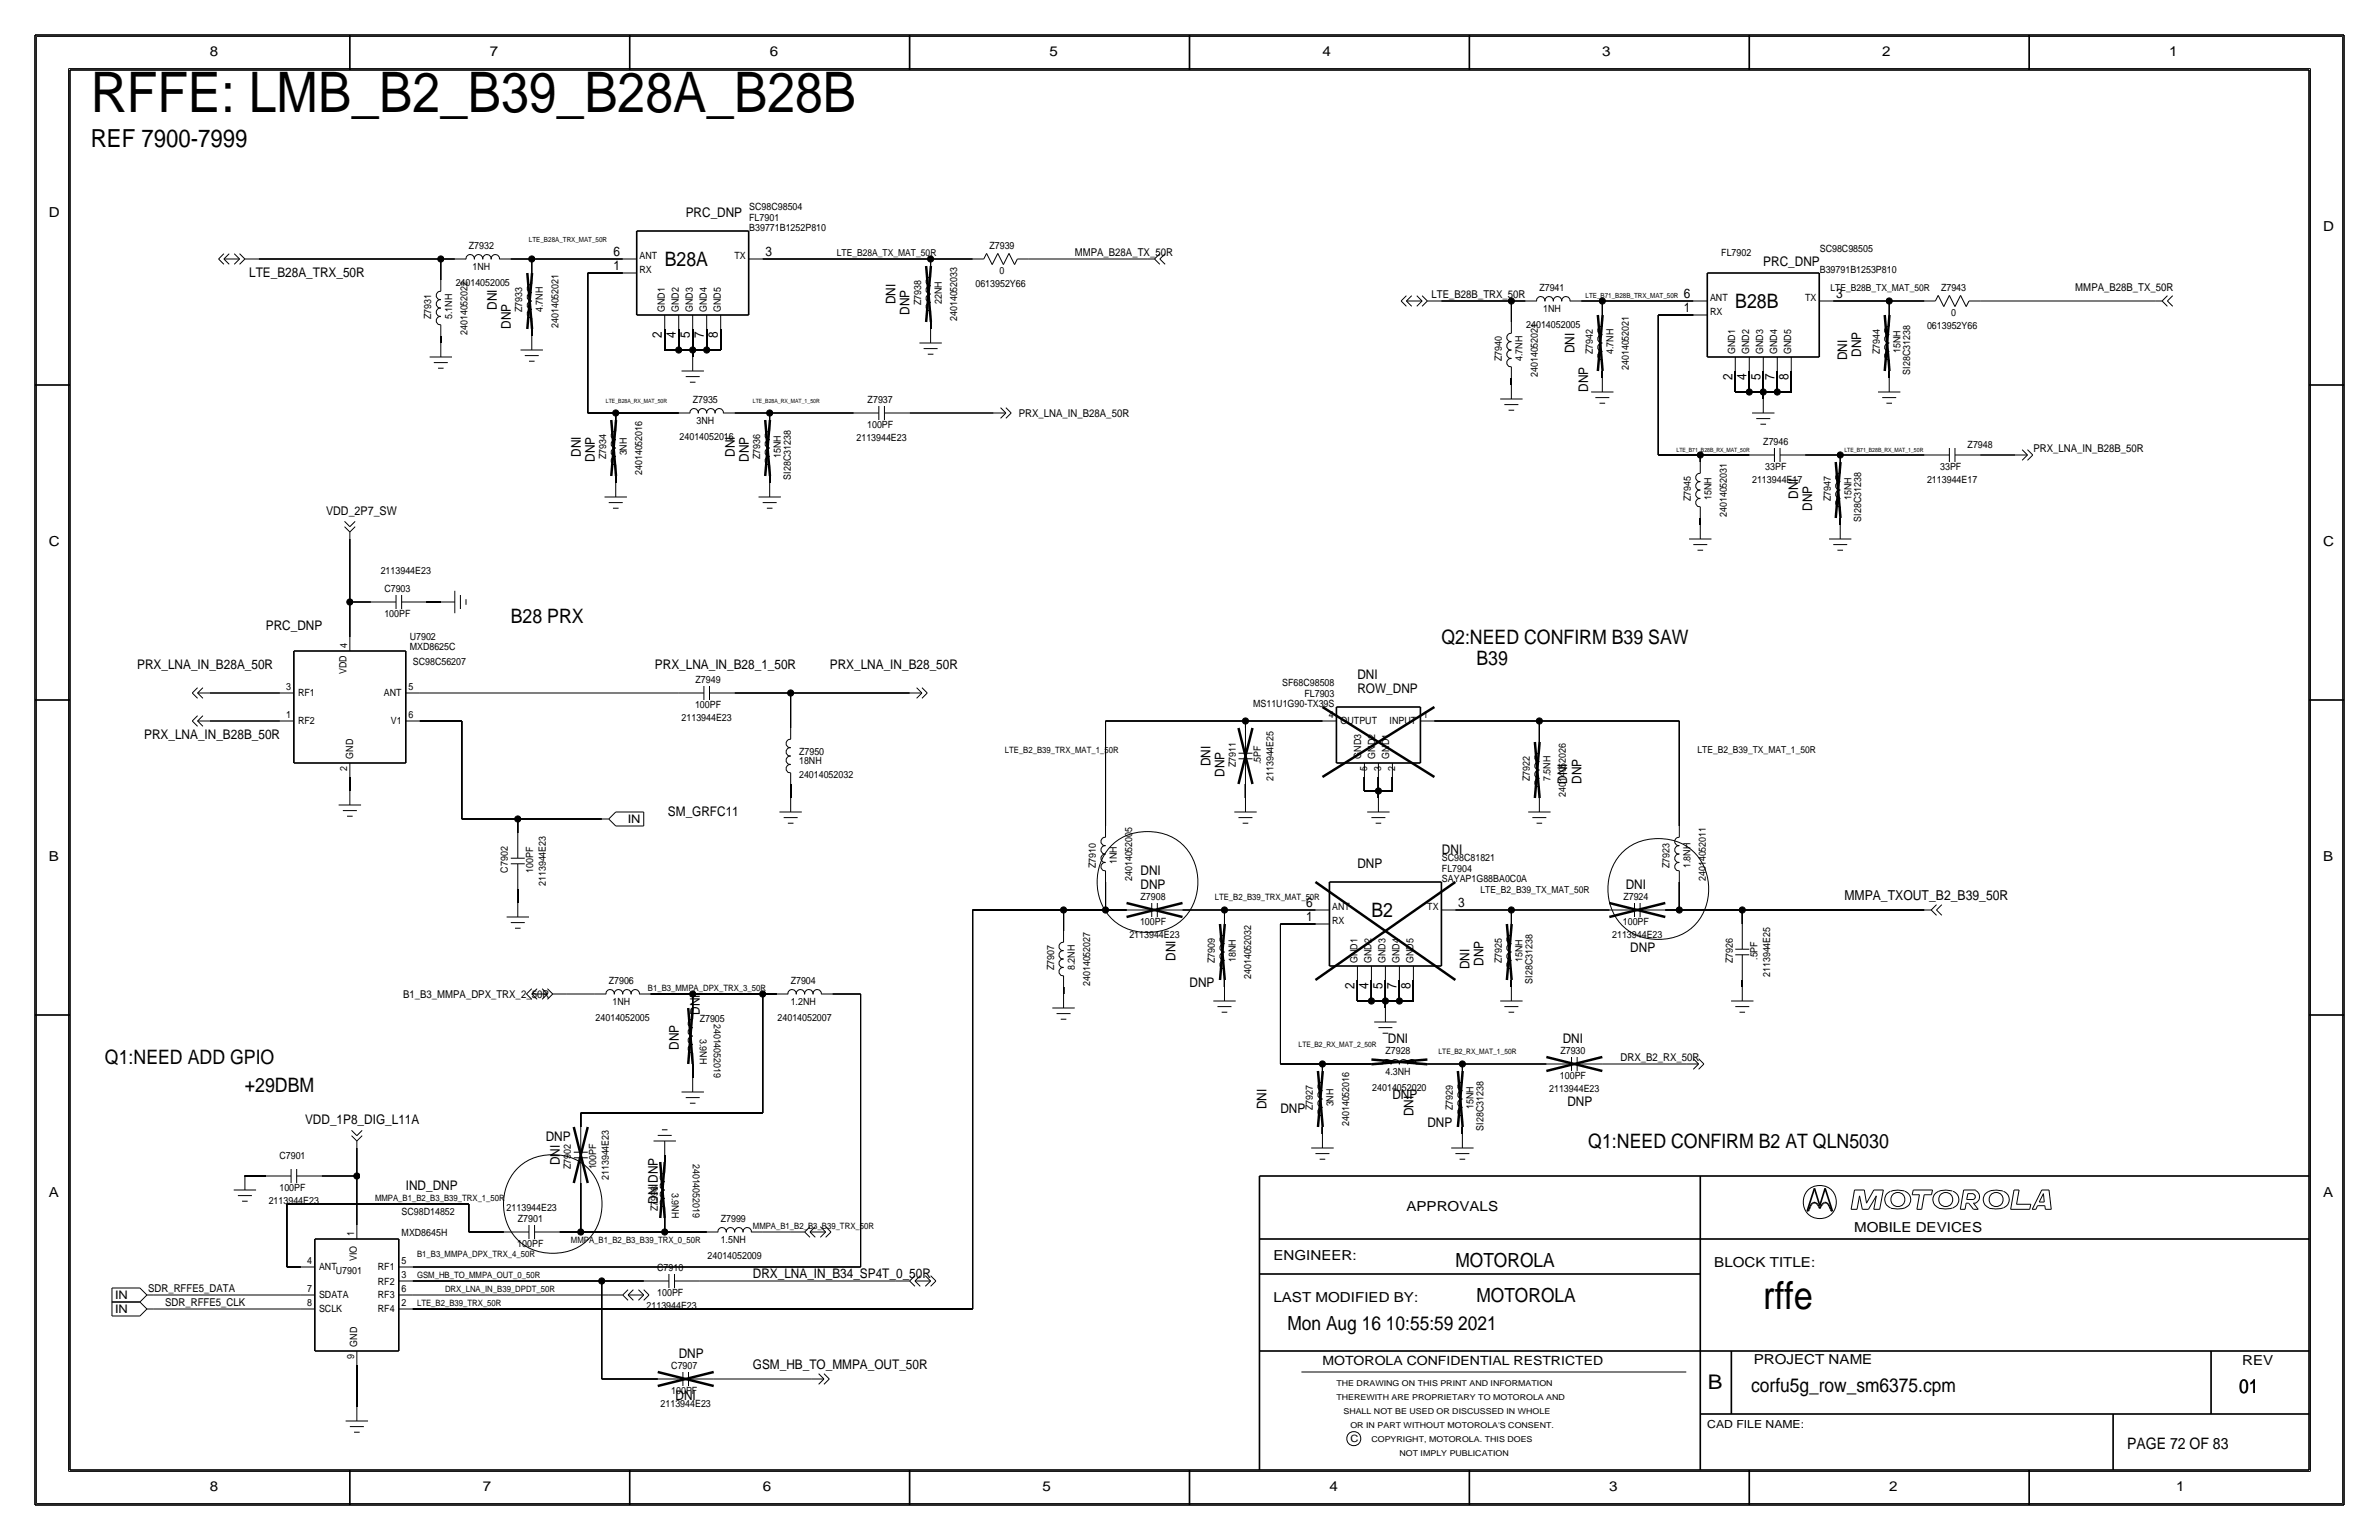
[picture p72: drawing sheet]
<svg xmlns="http://www.w3.org/2000/svg" width="432mm" height="279mm" viewBox="0 0 432 279" stroke-linecap="round" stroke-linejoin="round" font-family="sans-serif">
<defs><g id="words">
<text font-size="10.1" x="16.5" y="20.3">RFFE: LMB_B2_B39_B28A_B28B</text>
<text font-size="7" x="320" y="237.5">rffe</text>
<text font-size="4.5" x="16.5" y="26.7">REF 7900-7999</text>
<text font-size="3.7" x="310" y="252.1">B</text>
<g font-size="3.6">
<text x="120.6" y="48.3">B28A</text>
<text x="315" y="55.9">B28B</text>
<text x="92.7" y="113">B28 PRX</text>
<text x="261.6" y="116.8">Q2:NEED CONFIRM B39 SAW</text>
<text x="268" y="120.6">B39</text>
<text x="248.9" y="166.4">B2</text>
<text x="19" y="193">Q1:NEED ADD GPIO</text>
<text x="44.4" y="198.1">+29DBM</text>
<text x="288.3" y="208.3">Q1:NEED CONFIRM B2 AT QLN5030</text>
</g>
<g font-size="3.5">
<text x="264.2" y="229.9">MOTOROLA</text>
<text x="268" y="236.2">MOTOROLA</text>
<text x="233.7" y="241.3">Mon Aug 16 10:55:59 2021</text>
<text x="317.9" y="252.6">corfu5g_row_sm6375.cpm</text>
<text x="406.4" y="252.7">01</text>
</g>
<text font-size="2.9" x="386.1" y="262.9">PAGE 72 OF 83</text>
<g font-size="2.5">
<text x="38.1" y="10.2">8</text>
<text x="88.9" y="10.2">7</text>
<text x="139.7" y="10.2">6</text>
<text x="190.5" y="10.2">5</text>
<text x="240" y="10.2">4</text>
<text x="290.8" y="10.2">3</text>
<text x="341.6" y="10.2">2</text>
<text x="393.7" y="10.2">1</text>
<text x="8.9" y="39.4">D</text>
<text x="421.6" y="41.9">D</text>
<text x="8.9" y="99.1">C</text>
<text x="421.6" y="99.1">C</text>
<text x="8.9" y="156.2">B</text>
<text x="421.6" y="156.2">B</text>
<text x="334.8" y="163.3">MMPA_TXOUT_B2_B39_50R</text>
<text x="8.9" y="217.2">A</text>
<text x="255.3" y="219.7">APPROVALS</text>
<text x="421.6" y="217.2">A</text>
<text x="336.5" y="223.5">MOBILE DEVICES</text>
<text x="231.1" y="228.6">ENGINEER:</text>
<text x="311.1" y="229.9">BLOCK TITLE:</text>
<text x="231.1" y="236.2">LAST MODIFIED BY:</text>
<text x="318.3" y="247.5">PROJECT NAME</text>
<text x="407" y="247.6">REV</text>
<text x="38.1" y="270.5">8</text>
<text x="87.6" y="270.5">7</text>
<text x="138.4" y="270.5">6</text>
<text x="189.2" y="270.5">5</text>
<text x="241.3" y="270.5">4</text>
<text x="292.1" y="270.5">3</text>
<text x="342.9" y="270.5">2</text>
<text x="395" y="270.5">1</text>
</g>
<g font-size="2.4">
<text x="124.5" y="39.4">PRC_DNP</text>
<text x="111.3" y="46.5">6</text>
<text x="138.9" y="46.5">3</text>
<text x="45.2" y="50.3">LTE_B28A_TRX_50R</text>
<text x="111.3" y="49">1</text>
<text x="320" y="48.3">PRC_DNP</text>
<text x="90.2" y="56.2" transform="rotate(-90 90.2 56.2)">DNI</text>
<text x="92.7" y="59.7" transform="rotate(-90 92.7 59.7)">DNP</text>
<text x="162.6" y="55.2" transform="rotate(-90 162.6 55.2)">DNI</text>
<text x="165.1" y="57.2" transform="rotate(-90 165.1 57.2)">DNP</text>
<text x="305.6" y="54.1">6</text>
<text x="305.6" y="56.6">1</text>
<text x="333.2" y="54.1">3</text>
<text x="120.1" y="61.4" transform="rotate(-90 120.1 61.4)">2</text>
<text x="122.7" y="61.4" transform="rotate(-90 122.7 61.4)">4</text>
<text x="125.2" y="61.4" transform="rotate(-90 125.2 61.4)">5</text>
<text x="127.8" y="61.4" transform="rotate(-90 127.8 61.4)">7</text>
<text x="130.3" y="61.4" transform="rotate(-90 130.3 61.4)">8</text>
<text x="285.8" y="64.1" transform="rotate(-90 285.8 64.1)">DNI</text>
<text x="335.3" y="65.3" transform="rotate(-90 335.3 65.3)">DNI</text>
<text x="337.8" y="64.8" transform="rotate(-90 337.8 64.8)">DNP</text>
<text x="288.3" y="71.1" transform="rotate(-90 288.3 71.1)">DNP</text>
<text x="314.5" y="69" transform="rotate(-90 314.5 69)">2</text>
<text x="317" y="69" transform="rotate(-90 317 69)">4</text>
<text x="319.5" y="69" transform="rotate(-90 319.5 69)">5</text>
<text x="322.1" y="69" transform="rotate(-90 322.1 69)">7</text>
<text x="324.6" y="69" transform="rotate(-90 324.6 69)">8</text>
<text x="105.4" y="82.9" transform="rotate(-90 105.4 82.9)">DNI</text>
<text x="108" y="83.8" transform="rotate(-90 108 83.8)">DNP</text>
<text x="133.4" y="82.9" transform="rotate(-90 133.4 82.9)">DNI</text>
<text x="135.9" y="83.8" transform="rotate(-90 135.9 83.8)">DNP</text>
<text x="326.4" y="90.5" transform="rotate(-90 326.4 90.5)">DNI</text>
<text x="328.9" y="92.7" transform="rotate(-90 328.9 92.7)">DNP</text>
<text x="48.3" y="114.3">PRC_DNP</text>
<text x="24.9" y="121.4">PRX_LNA_IN_B28A_50R</text>
<text x="118.9" y="121.4">PRX_LNA_IN_B28_1_50R</text>
<text x="150.6" y="121.4">PRX_LNA_IN_B28_50R</text>
<text x="246.4" y="123.2">DNI</text>
<text x="246.4" y="125.7">ROW_DNP</text>
<text x="26.2" y="134.1">PRX_LNA_IN_B28B_50R</text>
<text x="219.7" y="139" transform="rotate(-90 219.7 139)">DNI</text>
<text x="222.2" y="141" transform="rotate(-90 222.2 141)">DNP</text>
<text x="284.5" y="142.2" transform="rotate(-90 284.5 142.2)">DNI</text>
<text x="287" y="142.2" transform="rotate(-90 287 142.2)">DNP</text>
<text x="121.2" y="148.1">SM_GRFC11</text>
<text x="261.7" y="154.9">DNI</text>
<text x="207" y="161.3">DNP</text>
<text x="207" y="158.8">DNI</text>
<text x="246.4" y="157.5">DNP</text>
<text x="295.1" y="161.3">DNI</text>
<text x="237.1" y="167.1">1</text>
<text x="237.1" y="164.6">6</text>
<text x="264.7" y="164.6">3</text>
<text x="295.9" y="172.7">DNP</text>
<text x="213.4" y="174.3" transform="rotate(-90 213.4 174.3)">DNI</text>
<text x="215.9" y="179.1">DNP</text>
<text x="245.9" y="179.5" transform="rotate(-90 245.9 179.5)">2</text>
<text x="248.4" y="179.5" transform="rotate(-90 248.4 179.5)">4</text>
<text x="251" y="179.5" transform="rotate(-90 251 179.5)">5</text>
<text x="253.5" y="179.5" transform="rotate(-90 253.5 179.5)">7</text>
<text x="256" y="179.5" transform="rotate(-90 256 179.5)">8</text>
<text x="266.7" y="175.8" transform="rotate(-90 266.7 175.8)">DNI</text>
<text x="269.2" y="175.3" transform="rotate(-90 269.2 175.3)">DNP</text>
<text x="127" y="184.1" transform="rotate(-90 127 184.1)">DNI</text>
<text x="123.2" y="190.5" transform="rotate(-90 123.2 190.5)">DNP</text>
<text x="251.9" y="189.2">DNI</text>
<text x="283.6" y="189.2">DNI</text>
<text x="55.4" y="204">VDD_1P8_DIG_L11A</text>
<text x="229.9" y="201.2" transform="rotate(-90 229.9 201.2)">DNI</text>
<text x="232.4" y="201.9">DNP</text>
<text x="252.7" y="199.4">DNP</text>
<text x="256.5" y="202.5" transform="rotate(-90 256.5 202.5)">DNI</text>
<text x="284.5" y="200.7">DNP</text>
<text x="99.1" y="207">DNP</text>
<text x="259.1" y="204.5">DNP</text>
<text x="73.7" y="215.9">IND_DNP</text>
<text x="101.6" y="211.4" transform="rotate(-90 101.6 211.4)">DNI</text>
<text x="119.4" y="218.4" transform="rotate(-90 119.4 218.4)">DNIDNP</text>
<text x="136.7" y="231.9">DRX_LNA_IN_B34_SP4T_0_50R</text>
<text x="123.2" y="246.4">DNP</text>
<text x="136.7" y="248.4">GSM_HB_TO_MMPA_OUT_50R</text>
<text x="122.6" y="254">DNI</text>
</g>
<text font-size="2.3" x="240" y="247.6">MOTOROLA CONFIDENTIAL RESTRICTED</text>
<text font-size="2.2" x="59.2" y="93.5">VDD_2P7_SW</text>
<g font-size="2.1">
<text x="113.9" y="149.3">IN</text>
<text x="20.9" y="238.2">IN</text>
<text x="20.9" y="235.7">IN</text>
</g>
<g font-size="2">
<text x="195.1" y="46.5">MMPA_B28A_TX_50R</text>
<text x="376.7" y="52.8">MMPA_B28B_TX_50R</text>
<text x="259.8" y="54.1">LTE_B28B_TRX_50R</text>
<text x="184.9" y="75.7">PRX_LNA_IN_B28A_50R</text>
<text x="369.1" y="82">PRX_LNA_IN_B28B_50R</text>
<text x="73.2" y="181.1">B1_B3_MMPA_DPX_TRX_2_50R</text>
<text x="294.1" y="192.5">DRX_B2_RX_50R</text>
<text x="26.9" y="234.4">SDR_RFFE5_DATA</text>
<text x="30" y="237">SDR_RFFE5_CLK</text>
<text x="309.9" y="259.1">CAD FILE NAME:</text>
</g>
<g font-size="1.8">
<text x="136" y="38.1">SC98C98504</text>
<text x="136" y="41.9">B39771B1252P810</text>
<text x="136" y="40">FL7901</text>
<text x="85.1" y="45.2">Z7932</text>
<text x="116.1" y="47">ANT</text>
<text x="133.3" y="47">TX</text>
<text x="179.6" y="45.3">Z7939</text>
<text x="312.4" y="46.4">FL7902</text>
<text x="330.3" y="45.7">SC98C98505</text>
<text x="82.7" y="51.8">24014052005</text>
<text x="85.8" y="49">1NH</text>
<text x="116.1" y="49.5">RX</text>
<text x="177" y="52.1">0613952Y66</text>
<text x="181.4" y="49.6">0</text>
<text x="279.4" y="52.8">Z7941</text>
<text x="330.3" y="49.5">B39791B1253P810</text>
<text x="352.3" y="52.8">Z7943</text>
<text x="78.3" y="57.9" transform="rotate(-90 78.3 57.9)">Z7931</text>
<text x="82" y="57.9" transform="rotate(-90 82 57.9)">5.1NH</text>
<text x="94.8" y="56.6" transform="rotate(-90 94.8 56.6)">Z7933</text>
<text x="98.6" y="56.6" transform="rotate(-90 98.6 56.6)">4.7NH</text>
<text x="101.3" y="59.5" transform="rotate(-90 101.3 59.5)">24014052021</text>
<text x="120.6" y="56.6" transform="rotate(-90 120.6 56.6)">GND1</text>
<text x="123.2" y="56.6" transform="rotate(-90 123.2 56.6)">GND2</text>
<text x="125.7" y="56.6" transform="rotate(-90 125.7 56.6)">GND3</text>
<text x="128.3" y="56.6" transform="rotate(-90 128.3 56.6)">GND4</text>
<text x="130.8" y="56.6" transform="rotate(-90 130.8 56.6)">GND5</text>
<text x="167.2" y="55.4" transform="rotate(-90 167.2 55.4)">Z7938</text>
<text x="170.9" y="55.1" transform="rotate(-90 170.9 55.1)">22NH</text>
<text x="173.7" y="58.3" transform="rotate(-90 173.7 58.3)">24014052033</text>
<text x="277" y="59.4">24014052005</text>
<text x="280.1" y="56.6">1NH</text>
<text x="310.4" y="57.2">RX</text>
<text x="310.4" y="54.6">ANT</text>
<text x="327.6" y="54.6">TX</text>
<text x="349.8" y="59.7">0613952Y66</text>
<text x="354.1" y="57.3">0</text>
<text x="84.8" y="60.8" transform="rotate(-90 84.8 60.8)">24014052022</text>
<text x="272.6" y="65.5" transform="rotate(-90 272.6 65.5)">Z7940</text>
<text x="276.4" y="65.5" transform="rotate(-90 276.4 65.5)">4.7NH</text>
<text x="289.1" y="64.3" transform="rotate(-90 289.1 64.3)">Z7942</text>
<text x="292.9" y="64.3" transform="rotate(-90 292.9 64.3)">4.7NH</text>
<text x="315" y="64.3" transform="rotate(-90 315 64.3)">GND1</text>
<text x="317.5" y="64.3" transform="rotate(-90 317.5 64.3)">GND2</text>
<text x="320" y="64.3" transform="rotate(-90 320 64.3)">GND3</text>
<text x="322.6" y="64.3" transform="rotate(-90 322.6 64.3)">GND4</text>
<text x="325.1" y="64.3" transform="rotate(-90 325.1 64.3)">GND5</text>
<text x="341.2" y="64.3" transform="rotate(-90 341.2 64.3)">Z7944</text>
<text x="344.9" y="64" transform="rotate(-90 344.9 64)">15NH</text>
<text x="279.1" y="68.4" transform="rotate(-90 279.1 68.4)">24014052021</text>
<text x="295.7" y="67.2" transform="rotate(-90 295.7 67.2)">24014052021</text>
<text x="346.7" y="68" transform="rotate(-90 346.7 68)">SI28C31238</text>
<text x="125.7" y="73.2">Z7935</text>
<text x="126.4" y="77">3NH</text>
<text x="157.4" y="77.7">100PF</text>
<text x="157.5" y="73.2">Z7937</text>
<text x="110" y="83.3" transform="rotate(-90 110 83.3)">Z7934</text>
<text x="113.8" y="82.6" transform="rotate(-90 113.8 82.6)">3NH</text>
<text x="123.3" y="79.8">24014052016</text>
<text x="138" y="83.3" transform="rotate(-90 138 83.3)">Z7936</text>
<text x="141.7" y="83.1" transform="rotate(-90 141.7 83.1)">15NH</text>
<text x="155.5" y="80">2113944E23</text>
<text x="320" y="80.8">Z7946</text>
<text x="357.1" y="81.3">Z7948</text>
<text x="116.6" y="86.2" transform="rotate(-90 116.6 86.2)">24014052016</text>
<text x="143.5" y="87" transform="rotate(-90 143.5 87)">SI28C31238</text>
<text x="318" y="87.6">2113944E17</text>
<text x="320.4" y="85.3">33PF</text>
<text x="349.8" y="87.6">2113944E17</text>
<text x="352.2" y="85.3">33PF</text>
<text x="306.9" y="90.9" transform="rotate(-90 306.9 90.9)">Z7945</text>
<text x="310.6" y="90.7" transform="rotate(-90 310.6 90.7)">15NH</text>
<text x="313.4" y="93.8" transform="rotate(-90 313.4 93.8)">24014052031</text>
<text x="332.3" y="90.9" transform="rotate(-90 332.3 90.9)">Z7947</text>
<text x="336" y="90.7" transform="rotate(-90 336 90.7)">15NH</text>
<text x="337.8" y="94.6" transform="rotate(-90 337.8 94.6)">SI28C31238</text>
<text x="69.1" y="104.1">2113944E23</text>
<text x="69.8" y="107.4">C7903</text>
<text x="69.8" y="112">100PF</text>
<text x="63" y="117.6" transform="rotate(-90 63 117.6)">4</text>
<text x="74.4" y="116.1">U7902</text>
<text x="74.4" y="118">MXD8625C</text>
<text x="51.9" y="125.2">3</text>
<text x="62.9" y="122.3" transform="rotate(-90 62.9 122.3)">VDD</text>
<text x="74.2" y="125.2">5</text>
<text x="74.9" y="120.7">SC98C56207</text>
<text x="126.2" y="124">Z7949</text>
<text x="232.7" y="124.5">SF68C98508</text>
<text x="51.9" y="130.3">1</text>
<text x="54.1" y="131.4">RF2</text>
<text x="54.1" y="126.3">RF1</text>
<text x="69.7" y="126.3">ANT</text>
<text x="70.9" y="131.4">V1</text>
<text x="74.2" y="130.3">6</text>
<text x="123.7" y="130.8">2113944E23</text>
<text x="126.2" y="128.5">100PF</text>
<text x="227.5" y="128.3">MS11U1G90-TX39S</text>
<text x="236.8" y="126.4">FL7903</text>
<text x="241.2" y="130.3">4</text>
<text x="243.3" y="131.4">OUTPUT</text>
<text x="252.2" y="131.4">INPUT</text>
<text x="258.3" y="130.3">1</text>
<text x="64.1" y="137.7" transform="rotate(-90 64.1 137.7)">GND</text>
<text x="145" y="137">Z7950</text>
<text x="247" y="137.7" transform="rotate(-90 247 137.7)">GND3</text>
<text x="249.6" y="137.7" transform="rotate(-90 249.6 137.7)">GND2</text>
<text x="252.1" y="137.7" transform="rotate(-90 252.1 137.7)">GND1</text>
<text x="63" y="139.8" transform="rotate(-90 63 139.8)">2</text>
<text x="145" y="138.7">18NH</text>
<text x="145" y="141.2">24014052032</text>
<text x="224.3" y="139.2" transform="rotate(-90 224.3 139.2)">Z7911</text>
<text x="228.9" y="138.6" transform="rotate(-90 228.9 138.6)">.5PF</text>
<text x="231.1" y="141.7" transform="rotate(-90 231.1 141.7)">2113944E25</text>
<text x="248.2" y="139.8" transform="rotate(-90 248.2 139.8)">5</text>
<text x="250.7" y="139.8" transform="rotate(-90 250.7 139.8)">3</text>
<text x="253.2" y="139.8" transform="rotate(-90 253.2 139.8)">2</text>
<text x="277.7" y="141.7" transform="rotate(-90 277.7 141.7)">Z7922</text>
<text x="281.4" y="141.7" transform="rotate(-90 281.4 141.7)">7.5NH</text>
<text x="284.2" y="144.6" transform="rotate(-90 284.2 144.6)">24014052026</text>
<text x="92.2" y="158.3" transform="rotate(-90 92.2 158.3)">C7902</text>
<text x="96.8" y="158.3" transform="rotate(-90 96.8 158.3)">100PF</text>
<text x="99.1" y="160.8" transform="rotate(-90 99.1 160.8)">2113944E23</text>
<text x="198.9" y="157.5" transform="rotate(-90 198.9 157.5)">Z7910</text>
<text x="202.7" y="156.8" transform="rotate(-90 202.7 156.8)">1NH</text>
<text x="205.5" y="159.9" transform="rotate(-90 205.5 159.9)">24014052005</text>
<text x="261.7" y="156.2">SC98C81821</text>
<text x="261.7" y="160">SAYAP1G88BA0C0A</text>
<text x="261.7" y="158.1">FL7904</text>
<text x="303" y="157.5" transform="rotate(-90 303 157.5)">Z7923</text>
<text x="306.8" y="157.5" transform="rotate(-90 306.8 157.5)">1.8NH</text>
<text x="309.6" y="159.9" transform="rotate(-90 309.6 159.9)">24014052011</text>
<text x="206.9" y="167.9">100PF</text>
<text x="207" y="163.3">Z7908</text>
<text x="241.8" y="167.6">RX</text>
<text x="241.8" y="165.1">ANT</text>
<text x="259.1" y="165.1">TX</text>
<text x="294.6" y="167.9">100PF</text>
<text x="294.6" y="163.3">Z7924</text>
<text x="205" y="170.2">2113944E23</text>
<text x="292.6" y="170.2">2113944E23</text>
<text x="110.5" y="178.6">Z7906</text>
<text x="143.5" y="178.6">Z7904</text>
<text x="191.3" y="176" transform="rotate(-90 191.3 176)">Z7907</text>
<text x="195.1" y="176" transform="rotate(-90 195.1 176)">8.2NH</text>
<text x="197.9" y="178.9" transform="rotate(-90 197.9 178.9)">24014052027</text>
<text x="220.5" y="174.7" transform="rotate(-90 220.5 174.7)">Z7909</text>
<text x="224.3" y="174.5" transform="rotate(-90 224.3 174.5)">18NH</text>
<text x="227.1" y="177.6" transform="rotate(-90 227.1 177.6)">24014052032</text>
<text x="246.4" y="174.8" transform="rotate(-90 246.4 174.8)">GND1</text>
<text x="248.9" y="174.8" transform="rotate(-90 248.9 174.8)">GND2</text>
<text x="251.5" y="174.8" transform="rotate(-90 251.5 174.8)">GND3</text>
<text x="254" y="174.8" transform="rotate(-90 254 174.8)">GND4</text>
<text x="256.5" y="174.8" transform="rotate(-90 256.5 174.8)">GND5</text>
<text x="272.6" y="174.7" transform="rotate(-90 272.6 174.7)">Z7925</text>
<text x="276.4" y="174.5" transform="rotate(-90 276.4 174.5)">15NH</text>
<text x="278.1" y="178.5" transform="rotate(-90 278.1 178.5)">SI28C31238</text>
<text x="314.5" y="174.7" transform="rotate(-90 314.5 174.7)">Z7926</text>
<text x="319" y="174.2" transform="rotate(-90 319 174.2)">.5PF</text>
<text x="321.3" y="177.3" transform="rotate(-90 321.3 177.3)">2113944E25</text>
<text x="108.1" y="185.2">24014052005</text>
<text x="111.2" y="182.4">1NH</text>
<text x="127" y="185.4">Z7905</text>
<text x="129.5" y="185.7" transform="rotate(90 129.5 185.7)">24014052019</text>
<text x="141.1" y="185.2">24014052007</text>
<text x="143.5" y="182.4">1.2NH</text>
<text x="127" y="188.5" transform="rotate(90 127 188.5)">3.9NH</text>
<text x="251.5" y="191.3">Z7928</text>
<text x="283.2" y="191.3">Z7930</text>
<text x="249.1" y="197.9">24014052020</text>
<text x="251.5" y="195.1">4.3NH</text>
<text x="283.1" y="195.8">100PF</text>
<text x="238.3" y="201.4" transform="rotate(-90 238.3 201.4)">Z7927</text>
<text x="242.1" y="200.7" transform="rotate(-90 242.1 200.7)">3NH</text>
<text x="263.7" y="201.4" transform="rotate(-90 263.7 201.4)">Z7929</text>
<text x="267.5" y="201.2" transform="rotate(-90 267.5 201.2)">15NH</text>
<text x="281.2" y="198.1">2113944E23</text>
<text x="244.9" y="204.3" transform="rotate(-90 244.9 204.3)">24014052016</text>
<text x="269.2" y="205.1" transform="rotate(-90 269.2 205.1)">SI28C31238</text>
<text x="50.7" y="210.3">C7901</text>
<text x="103.6" y="212.1" transform="rotate(-90 103.6 212.1)">Z7902</text>
<text x="108.2" y="212.2" transform="rotate(-90 108.2 212.2)">100PF</text>
<text x="110.5" y="214.1" transform="rotate(-90 110.5 214.1)">2113944E23</text>
<text x="125.7" y="211.1" transform="rotate(90 125.7 211.1)">24014052019</text>
<text x="48.8" y="218.4">2113944E23</text>
<text x="50.7" y="216.2">100PF</text>
<text x="72.9" y="220.5">SC98D14852</text>
<text x="92" y="219.7">2113944E23</text>
<text x="94" y="221.7">Z7901</text>
<text x="119.4" y="219.7" transform="rotate(-90 119.4 219.7)">Z7998</text>
<text x="121.9" y="216.4" transform="rotate(90 121.9 216.4)">3.9NH</text>
<text x="130.8" y="221.7">Z7999</text>
<text x="64.3" y="224.3" transform="rotate(-90 64.3 224.3)">1</text>
<text x="72.9" y="224.3">MXD8645H</text>
<text x="93.9" y="226.3">100PF</text>
<text x="130.8" y="225.6">1.5NH</text>
<text x="55.7" y="229.4">4</text>
<text x="57.9" y="230.4">ANT</text>
<text x="61" y="231.1">U7901</text>
<text x="64.8" y="228.8" transform="rotate(-90 64.8 228.8)">VIO</text>
<text x="68.6" y="230.5">RF1</text>
<text x="68.6" y="233.1">RF2</text>
<text x="72.9" y="229.4">5</text>
<text x="72.9" y="231.9">3</text>
<text x="119.3" y="230.6">C7910</text>
<text x="128.4" y="228.3">24014052009</text>
<text x="55.7" y="234.4">7</text>
<text x="55.7" y="236.9">8</text>
<text x="57.9" y="235.5">SDATA</text>
<text x="57.9" y="238">SCLK</text>
<text x="68.6" y="235.5">RF3</text>
<text x="68.6" y="238.1">RF4</text>
<text x="72.9" y="237">2</text>
<text x="72.9" y="234.5">6</text>
<text x="117.4" y="237.5">2113944E23</text>
<text x="119.3" y="235.2">100PF</text>
<text x="64.8" y="244.3" transform="rotate(-90 64.8 244.3)">GND</text>
<text x="64.3" y="246.5" transform="rotate(-90 64.3 246.5)">9</text>
<text x="121.8" y="248.4">C7907</text>
<text x="119.9" y="255.3">2113944E23</text>
<text x="121.8" y="253">100PF</text>
<text x="245.1" y="261.6">C</text>
</g>
<g font-size="1.7">
<text x="151.9" y="46.5">LTE_B28A_TX_MAT_50R</text>
<text x="332.2" y="52.8">LTE_B28B_TX_MAT_50R</text>
<text x="308.1" y="136.7">LTE_B2_B39_TX_MAT_1_50R</text>
<text x="268.7" y="162.1">LTE_B2_B39_TX_MAT_50R</text>
</g>
<g font-size="1.6">
<text x="182.4" y="136.7">LTE_B2_B39_TRX_MAT_1_50R</text>
<text x="220.5" y="163.3">LTE_B2_B39_TRX_MAT_50R</text>
<text x="117.6" y="179.8">B1_B3_MMPA_DPX_TRX_3_50R</text>
<text x="68.1" y="217.9">MMPA_B1_B2_B3_B39_TRX_1_50R</text>
<text x="103.6" y="225.6">MMPA_B1_B2_B3_B39_TRX_0_50R</text>
<text x="136.7" y="223">MMPA_B1_B2_B3_B39_TRX_50R</text>
<text x="75.7" y="231.9">GSM_HB_TO_MMPA_OUT_0_50R</text>
<text x="75.7" y="228.1">B1_B3_MMPA_DPX_TRX_4_50R</text>
<text x="75.7" y="237">LTE_B2_B39_TRX_50R</text>
<text x="80.8" y="234.4">DRX_LNA_IN_B39_DPDT_50R</text>
</g>
<g font-size="1.5">
<text x="242.6" y="251.5">THE DRAWING ON THIS PRINT AND INFORMATION</text>
<text x="242.6" y="254">THEREWITH ARE PROPRIETARY TO MOTOROLA AND</text>
<text x="243.8" y="256.5">SHALL NOT BE USED OR DISCUSSED IN WHOLE</text>
<text x="245.1" y="259.1">OR IN PART WITHOUT MOTOROLA'S CONSENT.</text>
<text x="248.9" y="261.6">COPYRIGHT, MOTOROLA. THIS DOES</text>
<text x="254" y="264.2">NOT IMPLY PUBLICATION</text>
</g>
<g font-size="1.4">
<text x="235.7" y="190">LTE_B2_RX_MAT_2_50R</text>
<text x="261.1" y="191.3">LTE_B2_RX_MAT_1_50R</text>
</g>
<g font-size="1.3">
<text x="96" y="43.9">LTE_B28A_TRX_MAT_50R</text>
<text x="287.8" y="54.1">LTE_B71_B28B_TRX_MAT_50R</text>
</g>
<g font-size="1.1">
<text x="110" y="73.2">LTE_B28A_RX_MAT_50R</text>
<text x="136.7" y="73.2">LTE_B28A_RX_MAT_1_50R</text>
<text x="304.3" y="82">LTE_B71_B28B_RX_MAT_50R</text>
<text x="334.8" y="82">LTE_B71_B28B_RX_MAT_1_50R</text>
</g>
</g></defs>
<!-- layer: Nets -->
<g fill="none" stroke="#000" stroke-width=".18">
<path d="M47 47h33zM80 47h2.5zM80 47v3.8zM92.7 47h3.8zM96.5 59.7v1.3zM96.5 47v2.5zM96.5 47h16.5zM106.7 49.5v25.4zM106.7 49.5h6.3zM120.6 59.7v3.8zM123.2 59.7v3.8zM125.7 59.7v3.8z"/>
<path d="M128.3 59.7v3.8zM130.8 59.7v3.8zM138.4 47h30.5zM168.9 58.4v1.3zM168.9 47v1.3zM168.9 47h7.6zM186.7 47h21.6zM261.6 54.6h12.7zM274.3 54.6v3.8zM274.3 54.6h2.6zM287 54.6h3.8zM290.8 54.6v2.5z"/>
<path d="M290.8 54.6h16.5zM301 57.2v25.4zM301 57.2h6.3zM332.7 54.6h10.2zM342.9 54.6v2.6zM342.9 54.6h6.3zM359.4 54.6h31.8zM80 61v1.2zM106.7 74.9h5.1zM111.8 74.9v1.3zM111.8 74.9h11.4zM120.7 63.5h2.5z"/>
<path d="M123.2 63.5h2.5zM125.7 63.5v1.3zM125.7 63.5h2.6zM128.3 63.5h2.5zM133.3 74.9h6.4zM139.7 74.9v1.3zM139.7 74.9h15.2zM165.1 74.9h15.2zM274.3 68.6v1.3zM290.8 67.3v1.3zM315 67.3v3.8zM315 71.1h2.5z"/>
<path d="M317.5 67.3v3.8zM317.5 71.1h2.5zM320 71.1v1.3zM320 67.3v3.8zM320 71.1h2.6zM322.6 67.3v3.8zM322.6 71.1h2.5zM325.1 67.3v3.8zM342.9 67.3v1.3zM63.5 97.8v11.4zM111.8 86.4v1.2zM139.7 86.4v1.2z"/>
<path d="M301 82.5h7.6zM308.6 94v1.2zM308.6 82.5v1.3zM308.6 82.5h8.9zM327.7 82.5h6.3zM334 94v1.3zM334 82.5v1.3zM334 82.5h15.2zM359.4 82.5h6.4zM63.5 109.2v6.4zM63.5 109.2h3.8zM77.5 109.2h2.5z"/>
<path d="M38.1 130.8h12.7zM38.1 125.7h12.7zM76.2 130.8h7.6zM76.2 125.7h47zM83.8 130.8v17.8zM133.3 125.7h10.2zM143.5 125.7v6.4zM143.5 125.7h21.6zM200.7 130.8h25.4zM200.7 130.8v19.1zM226.1 130.8v1.3zM226.1 130.8h13.9z"/>
<path d="M260.3 130.8h19.1zM279.4 130.8v3.8zM279.4 130.8h25.4zM304.8 130.8v19.1zM63.5 141v2.5zM83.8 148.6h10.2zM94 148.6v2.5zM94 148.6h15.2zM143.5 142.2v2.6zM201.4 153.7a9.7 9.7 0 0 1 13.7 0 9.5 9.5 0 0 1-2.2 14.4 9.7 9.7 0 0 1-11.5-1.8 9.8 9.8 0 0 1 0-12.6zM226.1 142.2v2.6zM247.6 141v2.5z"/>
<path d="M247.7 143.5h2.5zM250.2 143.5v1.3zM250.2 143.5h2.5zM250.2 141v2.5zM252.7 141v2.5zM294.1 155a9.7 9.7 0 0 1 13.7 0 9.5 9.5 0 0 1-2.1 14.3 9.7 9.7 0 0 1-11.6-1.7 9.8 9.8 0 0 1 0-12.6zM94 161.3v2.5zM176.5 165.1v72.4zM176.5 165.1h16.5zM193 165.1h7.7zM193 179.1v1.2zM193 165.1v3.8z"/>
<path d="M200.7 165.1h3.8zM200.7 160v5.1zM214.6 165.1h7.6zM222.2 177.8v1.3zM222.2 165.1v2.5zM222.2 165.1h16.6zM232.4 167.6h6.4zM232.4 167.6v25.4zM246.4 177.8v3.8zM248.9 177.8v3.8zM251.5 177.8v3.8zM254 177.8v3.8z"/>
<path d="M256.5 177.8v3.8zM264.2 165.1h10.1zM274.3 177.8v1.3zM274.3 165.1v2.5zM274.3 165.1h17.8zM302.3 165.1h2.5zM304.8 160v5.1zM304.8 165.1h11.4zM316.2 165.1h33zM316.2 177.8v1.3zM316.2 165.1v2.5zM102.9 180.3h5.1z"/>
<path d="M118.1 180.3h7.6zM125.7 180.3h12.7zM125.7 193v2.6zM125.7 180.3v2.6zM138.4 180.3v21.6zM138.4 180.3h2.6zM151.1 180.3h5.1zM156.2 180.3v49.6zM232.4 193h7.6zM240 193v1.3zM240 193h8.9zM246.4 181.6h2.5z"/>
<path d="M248.9 181.6h2.6zM251.5 181.6v1.3zM251.5 181.6h2.5zM254 181.6h2.5zM259.1 193h6.3zM265.4 193v1.3zM265.4 193h15.3zM290.8 193h15.3zM44.5 213.4h3.8zM52.1 218.4h33zM52.1 218.4v11.5zM58.4 213.4h6.4z"/>
<path d="M64.8 213.4v8.8zM64.8 208.3v5.1zM85.1 218.4v5.1zM93.6 212.3a9.4 9.4 0 0 1 13.4 0 9.3 9.3 0 0 1-2.1 14 9.5 9.5 0 0 1-11.3-1.7 9.6 9.6 0 0 1 0-12.3zM105.4 201.9v2.6zM105.4 201.9h33zM105.4 214.6v8.9zM120.6 209.5v1.3zM240 204.5v1.2zM265.4 204.5v1.2zM27.9 237.5h26.7zM27.9 234.9h26.7z"/>
<path d="M52.1 229.9h2.5zM74.9 237.5h101.6zM74.9 232.4h34.3zM74.9 234.9h35.6zM74.9 229.9h81.3zM85.1 223.5h6.3zM101.6 223.5h3.8zM105.4 223.5h15.2zM109.2 232.4v17.8zM109.2 232.4h7.6zM120.6 221v2.5zM120.6 223.5h7.7z"/>
<path d="M127 232.4h35.6zM138.4 223.5h5.1zM64.8 247.6v7.7zM109.2 250.2h10.2zM129.5 250.2h17.8z"/>
</g>
<g fill="#000" stroke="#000" stroke-width=".18">
<circle cx="80" cy="47" r=".56"/>
<circle cx="96.5" cy="47" r=".56"/>
<circle cx="168.9" cy="47" r=".56"/>
<circle cx="274.3" cy="54.6" r=".56"/>
<circle cx="290.8" cy="54.6" r=".56"/>
<circle cx="342.9" cy="54.6" r=".56"/>
<circle cx="111.8" cy="74.9" r=".56"/>
<circle cx="123.2" cy="63.5" r=".56"/>
<circle cx="125.7" cy="63.5" r=".56"/>
<circle cx="128.3" cy="63.5" r=".56"/>
<circle cx="139.7" cy="74.9" r=".56"/>
<circle cx="317.5" cy="71.1" r=".56"/>
<circle cx="320" cy="71.1" r=".56"/>
<circle cx="322.6" cy="71.1" r=".56"/>
<circle cx="308.6" cy="82.5" r=".56"/>
<circle cx="334" cy="82.5" r=".56"/>
<circle cx="63.5" cy="109.2" r=".56"/>
<circle cx="143.5" cy="125.7" r=".56"/>
<circle cx="226.1" cy="130.8" r=".56"/>
<circle cx="279.4" cy="130.8" r=".56"/>
<circle cx="94" cy="148.6" r=".56"/>
<circle cx="250.2" cy="143.5" r=".56"/>
<circle cx="193" cy="165.1" r=".56"/>
<circle cx="200.7" cy="165.1" r=".56"/>
<circle cx="222.3" cy="165.1" r=".56"/>
<circle cx="274.3" cy="165.1" r=".56"/>
<circle cx="304.8" cy="165.1" r=".56"/>
<circle cx="316.2" cy="165.1" r=".56"/>
<circle cx="125.7" cy="180.3" r=".56"/>
<circle cx="138.4" cy="180.3" r=".56"/>
<circle cx="240" cy="193" r=".56"/>
<circle cx="248.9" cy="181.6" r=".56"/>
<circle cx="251.5" cy="181.6" r=".56"/>
<circle cx="254" cy="181.6" r=".56"/>
<circle cx="265.4" cy="193" r=".56"/>
<circle cx="64.8" cy="213.4" r=".56"/>
<circle cx="105.4" cy="223.5" r=".56"/>
<circle cx="109.2" cy="232.4" r=".56"/>
<circle cx="120.6" cy="223.5" r=".56"/>
</g>
<!-- layer: Components -->
<g fill="none" stroke="#000" stroke-width=".18">
<path d="M39.7 47l.9 1zM39.7 47l.9-1zM40.6 47l1 1zM40.6 47l1-1zM40.6 47h2.9zM42.5 46l1 1zM42.5 48l1-1zM43.5 48l.9-1zM43.5 46l.9 1zM44.4 47h2.6zM80 58.9v2.1zM80 50.8v2z"/>
<path d="M80 54.4a.74 .74 0 0 0-.8 .7 .74 .74 0 0 0 .8 .8M80 57.5a.74 .74 0 0 0-.8 .7 .74 .74 0 0 0 .8 .7M80 55.9a.74 .74 0 0 0-.8 .8 .74 .74 0 0 0 .8 .7M80 52.9a.74 .74 0 0 0-.8 .7 .74 .74 0 0 0 .8 .8M82.5 47h2.1zM84.6 47a.75 .75 0 0 1 .7-.8 .75 .75 0 0 1 .8 .8M86.1 47a.75 .75 0 0 1 .7-.8 .75 .75 0 0 1 .8 .8M87.6 47a.75 .75 0 0 1 .8-.8 .75 .75 0 0 1 .7 .8M89.2 47a.75 .75 0 0 1 .7-.8 .75 .75 0 0 1 .7 .8M90.7 47h2zM96.5 57.7v2zM96.5 49.5v2.1z"/>
<path d="M96.5 53.1a.74 .74 0 0 0-.8 .8 .74 .74 0 0 0 .8 .7M96.5 56.2a.74 .74 0 0 0-.8 .7 .74 .74 0 0 0 .8 .8M96.5 54.7a.74 .74 0 0 0-.8 .7 .74 .74 0 0 0 .8 .7M96.5 51.6a.74 .74 0 0 0-.8 .7 .74 .74 0 0 0 .8 .8M113 49.5h2.6zM113 47h2.6zM120.6 57.2v2.5zM123.2 57.2v2.5zM125.7 57.2v2.5zM128.3 57.2v2.5zM130.8 57.2v2.5zM135.9 47h2.5z"/>
<path d="M168.9 56.4v2zM168.9 48.3v2zM168.9 59.7v2.5zM168.9 51.9a.74 .74 0 0 0-.8 .7 .74 .74 0 0 0 .8 .7M168.9 54.9a.74 .74 0 0 0-.8 .8 .74 .74 0 0 0 .8 .7M168.9 53.4a.74 .74 0 0 0-.8 .7 .74 .74 0 0 0 .8 .8M168.9 50.3a.74 .74 0 0 0-.8 .8 .74 .74 0 0 0 .8 .7M176.5 47h2.1zM179.1 46l-.5 1zM179.1 46l1 2zM181.1 46l-1 2zM181.1 46l1 2z"/>
<path d="M183.1 46l-1 2zM183.1 46l1 2zM184.7 47l-.6 1zM184.7 47h2zM208.3 47h1.2zM209.5 47l1 1zM210.5 47l1 1zM210.5 46l-.9 1zM211.5 46l-1 1zM254.3 54.6l1 1zM255.3 54.6l.9-1zM255.3 54.6l.9 1z"/>
<path d="M255.3 54.6h2.8zM255.3 53.6l-1 1zM257.1 55.6l1-1zM257.1 53.6l1 1zM258.1 55.6l1-1zM258.1 53.6l1 1zM259.1 54.6h2.5zM274.3 58.4v2.1zM276.9 54.6h2zM278.9 54.7a.75 .75 0 0 1 .7-.9 .75 .75 0 0 1 .8 .9M280.4 54.7a.75 .75 0 0 1 .8-.9 .75 .75 0 0 1 .7 .9M281.9 54.7a.75 .75 0 0 1 .8-.9 .75 .75 0 0 1 .7 .9"/>
<path d="M283.5 54.7a.75 .75 0 0 1 .7-.9 .75 .75 0 0 1 .7 .9M285 54.6h2zM290.8 57.2v2zM290.8 59.2a.74 .74 0 0 0-.8 .8 .74 .74 0 0 0 .8 .7M307.3 57.2h2.6zM307.3 54.6h2.6zM330.2 54.6h2.5zM342.9 57.2v2zM342.9 59.2a.74 .74 0 0 0-.8 .8 .74 .74 0 0 0 .8 .7M349.3 54.6h2zM351.8 53.6l-.5 1zM351.8 53.6l1 2z"/>
<path d="M353.8 53.6l-1 2zM353.8 53.6l1 2zM355.9 53.6l1 2zM355.9 53.6l-1.1 2zM357.4 54.6l-.5 1zM357.4 54.6h2zM391.2 54.6h1.2zM392.4 54.6l1 1zM392.4 54.6l1-1zM393.4 54.6l1 1zM394.4 53.6l-1 1zM78 64.8h4z"/>
<path d="M78.7 65.8h2.6zM79.5 66.8h1zM80 62.2v2.6zM94.5 63.5h4.1zM95.3 64.5h2.5zM96 65.5h1zM96.5 61v2.5zM111.8 76.2v2zM111.8 79.8a.74 .74 0 0 0-.9 .7 .74 .74 0 0 0 .9 .8M111.8 78.3a.74 .74 0 0 0-.9 .7 .74 .74 0 0 0 .9 .8M123.2 74.9h2zM123.7 67.3h4.1z"/>
<path d="M124.5 68.3h2.5zM125.2 75a.75 .75 0 0 1 .8-.9 .75 .75 0 0 1 .7 .9M125.2 69.3h1zM125.7 64.8v2.5zM126.7 75a.75 .75 0 0 1 .8-.9 .75 .75 0 0 1 .7 .9M128.3 75a.75 .75 0 0 1 .7-.9 .75 .75 0 0 1 .7 .9M129.8 75a.75 .75 0 0 1 .7-.9 .75 .75 0 0 1 .8 .9M131.3 74.9h2zM139.7 76.2v2zM139.7 79.8a.74 .74 0 0 0-.8 .7 .74 .74 0 0 0 .8 .8M139.7 78.3a.74 .74 0 0 0-.8 .7 .74 .74 0 0 0 .8 .8M154.9 74.9h4.6z"/>
<path d="M159.5 73.7v2.5zM160.5 74.9h4.6zM160.5 73.7v2.5zM166.9 62.2h4zM167.6 63.2h2.6zM168.4 64.3h1zM180.3 74.9h2.3zM181.6 75.9l1-1zM181.6 74l1 .9zM182.6 74l.9 .9zM182.6 75.9l.9-1zM272.3 72.4h4.1z"/>
<path d="M273.1 73.4h2.5zM273.8 74.4h1zM274.3 69.9v2.5zM274.3 66.5v2.1zM274.3 62a.74 .74 0 0 0-.8 .8 .74 .74 0 0 0 .8 .7M274.3 65.1a.74 .74 0 0 0-.8 .7 .74 .74 0 0 0 .8 .7M274.3 63.6a.74 .74 0 0 0-.8 .7 .74 .74 0 0 0 .8 .7M274.3 60.5a.74 .74 0 0 0-.8 .7 .74 .74 0 0 0 .8 .8M288.8 71.1h4.1zM289.6 72.1h2.5zM290.3 73.2h1zM290.8 65.3v2z"/>
<path d="M290.8 68.6v2.5zM290.8 60.8a.74 .74 0 0 0-.8 .7 .74 .74 0 0 0 .8 .7M290.8 63.8a.74 .74 0 0 0-.8 .7 .74 .74 0 0 0 .8 .8M290.8 62.3a.74 .74 0 0 0-.8 .7 .74 .74 0 0 0 .8 .8M315 64.8v2.5zM317.5 64.8v2.5zM318 74.9h4.1zM318.8 75.9h2.5zM319.5 77h1zM320 64.8v2.5zM320 72.4v2.5zM322.6 64.8v2.5z"/>
<path d="M325.1 64.8v2.5zM340.9 71.1h4zM341.6 72.1h2.6zM342.4 73.2h1zM342.9 68.6v2.5zM342.9 65.3v2zM342.9 60.8a.74 .74 0 0 0-.8 .7 .74 .74 0 0 0 .8 .7M342.9 63.8a.74 .74 0 0 0-.8 .7 .74 .74 0 0 0 .8 .8M342.9 62.3a.74 .74 0 0 0-.8 .7 .74 .74 0 0 0 .8 .8M62.5 94.6l1 1zM62.5 95.6l1 .9zM63.5 95.6l1-1z"/>
<path d="M63.5 96.5l1-.9zM63.5 96.5v1.3zM109.7 90.2h4.1zM110.5 91.2h2.5zM111.3 92.2h1zM111.8 87.6v2.6zM111.8 84.3v2.1zM111.8 82.9a.74 .74 0 0 0-.9 .7 .74 .74 0 0 0 .9 .7M111.8 81.3a.74 .74 0 0 0-.9 .8 .74 .74 0 0 0 .9 .7M137.7 90.2h4zM138.4 91.2h2.6zM139.2 92.2h1z"/>
<path d="M139.7 87.6v2.6zM139.7 84.3v2.1zM139.7 82.9a.74 .74 0 0 0-.8 .7 .74 .74 0 0 0 .8 .7M139.7 81.3a.74 .74 0 0 0-.8 .8 .74 .74 0 0 0 .8 .7M306.6 97.8h4zM307.3 98.8h2.6zM308.1 99.8h1zM308.6 95.3v2.5zM308.6 91.9v2.1zM308.6 83.8v2.1zM308.6 87.4a.74 .74 0 0 0-.8 .8 .74 .74 0 0 0 .8 .7M308.6 90.5a.74 .74 0 0 0-.8 .7 .74 .74 0 0 0 .8 .7"/>
<path d="M308.6 89a.74 .74 0 0 0-.8 .7 .74 .74 0 0 0 .8 .7M308.6 85.9a.74 .74 0 0 0-.8 .7 .74 .74 0 0 0 .8 .8M317.5 82.5h4.6zM322.1 81.3v2.5zM323.1 82.5h4.6zM323.1 81.3v2.5zM332 97.8h4zM332.7 98.8h2.6zM333.5 99.8h1zM334 95.3v2.5zM334 91.9v2.1zM334 83.8v2.1z"/>
<path d="M334 87.4a.74 .74 0 0 0-.8 .8 .74 .74 0 0 0 .8 .7M334 90.5a.74 .74 0 0 0-.8 .7 .74 .74 0 0 0 .8 .7M334 89a.74 .74 0 0 0-.8 .7 .74 .74 0 0 0 .8 .7M334 85.9a.74 .74 0 0 0-.8 .7 .74 .74 0 0 0 .8 .8M349.3 82.5h4.5zM353.8 81.3v2.5zM354.8 82.5h4.6zM354.8 81.3v2.5zM365.8 82.5h2.2zM367 83.5l1-.9zM367 81.6l1 .9zM368 81.6l1 .9z"/>
<path d="M368 83.5l1-.9zM63.5 115.6v2.5zM67.3 109.2h4.6zM71.9 108v2.5zM72.9 107.9v2.6zM72.9 109.2h4.6zM80 109.2h2.5zM82.5 107.2v4.1zM83.6 107.9v2.6zM84.6 108.7v1zM34.9 125.7l1-.9zM34.9 125.7l1 1z"/>
<path d="M34.9 130.8l1-1zM34.9 130.8l1 1zM35.9 125.7h2.2zM35.9 125.7l.9-.9zM35.9 125.7l.9 1zM35.9 130.8h2.2zM35.9 130.8l.9-1zM35.9 130.8l.9 1zM50.8 125.7h2.5zM50.8 130.8h2.5zM63.5 138.4v2.6zM73.7 125.7h2.5z"/>
<path d="M73.7 130.8h2.5zM123.2 125.7h4.6zM127.8 124.5v2.5zM128.8 125.7h4.6zM128.8 124.5v2.5zM143.5 132.1v2zM143.5 134.2a.74 .74 0 0 0-.8 .7 .74 .74 0 0 0 .8 .7M143.5 137.2a.74 .74 0 0 0-.8 .7 .74 .74 0 0 0 .8 .8M143.5 138.7a.74 .74 0 0 0-.8 .8 .74 .74 0 0 0 .8 .7M143.5 135.7a.74 .74 0 0 0-.8 .7 .74 .74 0 0 0 .8 .8M165.1 125.7h2.2zM166.4 124.8l.9 .9z"/>
<path d="M166.4 126.7l.9-1zM167.3 124.8l1 .9zM167.3 126.7l1-1zM224.8 137.7h2.5zM224.8 136.7h2.5zM226.1 137.7v4.5zM226.1 132.1v4.6zM240 130.8h2.6zM247.6 138.4v2.6zM250.2 138.4v2.6zM252.7 138.4v2.6zM257.8 130.8h2.5z"/>
<path d="M279.4 134.6v2.1zM279.4 138.2a.74 .74 0 0 0-.8 .8 .74 .74 0 0 0 .8 .7M279.4 139.8a.74 .74 0 0 0-.8 .7 .74 .74 0 0 0 .8 .7M279.4 136.7a.74 .74 0 0 0-.8 .7 .74 .74 0 0 0 .8 .8M61.5 146h4zM62.2 147.1h2.6zM63 148.1h1zM63.5 143.5v2.5zM92.7 156.7h2.5zM92.7 155.7h2.5zM94 156.7v4.6zM94 151.1v4.6z"/>
<path d="M109.2 148.6h1.3zM110.5 148.6l1.3 1.3zM111.8 147.3l-1.3 1.3zM111.8 147.3h5zM111.8 149.9h5zM116.8 147.3v2.6zM141.5 147.3h4zM142.2 148.3h2.6zM143 149.4h1zM143.5 140.2v2zM143.5 144.8v2.5zM200.7 149.9v2z"/>
<path d="M200.7 158v2zM200.7 155a.74 .74 0 0 0-.9 .7 .74 .74 0 0 0 .9 .8M200.7 151.9a.74 .74 0 0 0-.9 .8 .74 .74 0 0 0 .9 .7M200.7 153.5a.74 .74 0 0 0-.9 .7 .74 .74 0 0 0 .9 .7M200.7 156.5a.74 .74 0 0 0-.9 .8 .74 .74 0 0 0 .9 .7M224 147.3h4.1zM224.8 148.3h2.5zM225.6 149.4h1zM226.1 144.8v2.5zM248.2 147.3h4zM248.9 148.3h2.6zM249.7 149.4h1z"/>
<path d="M250.2 144.8v2.5zM277.4 147.3h4zM278.1 148.3h2.6zM278.9 149.4h1zM279.4 144.8v2.5zM279.4 142.7v2.1zM279.4 141.3a.74 .74 0 0 0-.8 .7 .74 .74 0 0 0 .8 .7M304.8 149.9v2zM304.8 158v2zM304.8 155a.74 .74 0 0 0-.8 .7 .74 .74 0 0 0 .8 .8M304.8 151.9a.74 .74 0 0 0-.8 .8 .74 .74 0 0 0 .8 .7M304.8 153.5a.74 .74 0 0 0-.8 .7 .74 .74 0 0 0 .8 .7"/>
<path d="M304.8 156.5a.74 .74 0 0 0-.8 .8 .74 .74 0 0 0 .8 .7M91.9 166.4h4.1zM92.7 167.4h2.5zM93.5 168.4h1zM94 163.8v2.6zM98.4 179.4l1 .9zM99.4 179.4l.9 .9zM193 177v2.1zM193 168.9v2zM193 172.5a.74 .74 0 0 0-.8 .8 .74 .74 0 0 0 .8 .7M193 175.6a.74 .74 0 0 0-.8 .7 .74 .74 0 0 0 .8 .7M193 174a.74 .74 0 0 0-.8 .8 .74 .74 0 0 0 .8 .7"/>
<path d="M193 171a.74 .74 0 0 0-.8 .7 .74 .74 0 0 0 .8 .8M204.5 165.1h4.5zM209 163.8v2.6zM210.1 163.8v2.6zM210.1 165.1h4.5zM222.2 179.1v2.5zM222.2 175.8v2zM222.2 167.6v2.1zM222.2 171.2a.74 .74 0 0 0-.8 .8 .74 .74 0 0 0 .8 .7M222.2 174.3a.74 .74 0 0 0-.8 .7 .74 .74 0 0 0 .8 .8M222.2 172.8a.74 .74 0 0 0-.8 .7 .74 .74 0 0 0 .8 .7M222.2 169.7a.74 .74 0 0 0-.8 .8 .74 .74 0 0 0 .8 .7"/>
<path d="M238.8 167.6h2.5zM238.8 165.1h2.5zM246.4 175.3v2.5zM248.9 175.3v2.5zM251.5 175.3v2.5zM254 175.3v2.5zM256.5 175.3v2.5zM261.6 165.1h2.6zM274.3 179.1v2.5zM274.3 175.8v2zM274.3 167.6v2.1zM274.3 171.2a.74 .74 0 0 0-.8 .8 .74 .74 0 0 0 .8 .7"/>
<path d="M274.3 174.3a.74 .74 0 0 0-.8 .7 .74 .74 0 0 0 .8 .8M274.3 172.8a.74 .74 0 0 0-.8 .7 .74 .74 0 0 0 .8 .7M274.3 169.7a.74 .74 0 0 0-.8 .8 .74 .74 0 0 0 .8 .7M292.1 165.1h4.6zM296.7 163.8v2.6zM297.7 165.1h4.6zM297.7 163.8v2.6zM315 173.2h2.5zM315 172.2h2.5zM316.2 179.1v2.5zM316.2 173.2v4.6zM316.2 167.6v4.6z"/>
<path d="M349.2 165.1h1.3zM350.5 165.1l1 1zM350.5 165.1l1-1zM351.5 165.1l1 1zM352.5 164.1l-1 1zM95.6 180.3l.9 1zM95.6 180.3l.9-.9zM96.5 180.3l1 1zM96.5 180.3h2.9zM96.5 180.3l1-.9zM98.4 181.3l1-1zM99.4 181.3l.9-1z"/>
<path d="M100.3 180.3h2.6zM108 180.3h2zM110 180.4a.75 .75 0 0 1 .7-.9 .75 .75 0 0 1 .8 .9M111.5 180.4a.75 .75 0 0 1 .7-.9 .75 .75 0 0 1 .8 .9M113 180.4a.75 .75 0 0 1 .8-.9 .75 .75 0 0 1 .7 .9M114.6 180.4a.75 .75 0 0 1 .7-.9 .75 .75 0 0 1 .7 .9M116.1 180.3h2zM123.7 198.1h4.1zM124.5 199.1h2.5zM125.7 195.6v2.5zM125.7 191v2zM125.7 182.9v2z"/>
<path d="M125.7 185a.74 .74 0 0 0-.8 .7 .74 .74 0 0 0 .8 .7M125.7 188a.74 .74 0 0 0-.8 .7 .74 .74 0 0 0 .8 .8M125.7 189.5a.74 .74 0 0 0-.8 .8 .74 .74 0 0 0 .8 .7M125.7 186.5a.74 .74 0 0 0-.8 .7 .74 .74 0 0 0 .8 .8M141 180.3h2zM143 180.4a.75 .75 0 0 1 .7-.9 .75 .75 0 0 1 .8 .9M144.5 180.4a.75 .75 0 0 1 .8-.9 .75 .75 0 0 1 .7 .9M146 180.4a.75 .75 0 0 1 .8-.9 .75 .75 0 0 1 .7 .9M147.6 180.4a.75 .75 0 0 1 .7-.9 .75 .75 0 0 1 .7 .9M149.1 180.3h2zM191 182.9h4.1zM191.8 183.9h2.5z"/>
<path d="M192.5 184.9h1zM193 180.3v2.6zM220.2 181.6h4.1zM221 182.6h2.5zM221.7 183.6h1.1zM240 194.3v2zM240 197.9a.74 .74 0 0 0-.8 .8 .74 .74 0 0 0 .8 .7M240 199.4a.74 .74 0 0 0-.8 .8 .74 .74 0 0 0 .8 .7M240 196.4a.74 .74 0 0 0-.8 .7 .74 .74 0 0 0 .8 .8M248.9 193h2.1zM249.4 185.4h4.1zM250.2 186.4h2.5z"/>
<path d="M251 187.5h1zM251 193.1a.75 .75 0 0 1 .7-.9 .75 .75 0 0 1 .7 .9M251.5 182.9v2.5zM252.5 193.1a.75 .75 0 0 1 .7-.9 .75 .75 0 0 1 .7 .9M254 193.1a.75 .75 0 0 1 .7-.9 .75 .75 0 0 1 .8 .9M255.5 193.1a.75 .75 0 0 1 .8-.9 .75 .75 0 0 1 .7 .9M257 193h2.1zM265.4 194.3v2zM265.4 197.9a.74 .74 0 0 0-.8 .8 .74 .74 0 0 0 .8 .7M265.4 199.4a.74 .74 0 0 0-.8 .8 .74 .74 0 0 0 .8 .7M265.4 196.4a.74 .74 0 0 0-.8 .7 .74 .74 0 0 0 .8 .8M272.3 181.6h4.1z"/>
<path d="M273.1 182.6h2.5zM273.8 183.6h1zM280.7 193h4.5zM285.2 191.8v2.5zM286.3 191.8v2.5zM286.3 193h4.5zM306.1 193h2.2zM307.3 192.1l1 .9zM307.3 194l1-1zM308.3 194l1-1zM308.3 192.1l1 .9zM314.2 181.6h4.1z"/>
<path d="M315 182.6h2.5zM315.7 183.6h1zM42.4 215.9h4.1zM43.2 216.9h2.5zM43.9 217.9h1.1zM44.4 213.4v2.5zM48.3 213.4h4.5zM52.8 212.1v2.5zM53.8 212.1v2.5zM53.8 213.4h4.6zM63.8 205.1l1 .9zM63.8 206l1 1z"/>
<path d="M64.8 206l.9-.9zM64.8 207l.9-1zM64.8 207v1.3zM104.1 210.1h2.6zM104.1 209h2.6zM105.4 204.5v4.5zM105.4 210.1v4.5zM118.6 207h4.1zM119.4 206h2.5zM120.1 205h1.1zM120.6 218.9v2.1zM120.6 210.8v2.1z"/>
<path d="M120.6 207v2.6zM120.6 212.9a.74 .74 0 0 0-.8 .7 .74 .74 0 0 0 .8 .8M120.6 216a.74 .74 0 0 0-.8 .7 .74 .74 0 0 0 .8 .7M120.6 217.5a.74 .74 0 0 0-.8 .7 .74 .74 0 0 0 .8 .7M120.6 214.4a.74 .74 0 0 0-.8 .8 .74 .74 0 0 0 .8 .7M125.2 200.2h1zM238 208.3h4.1zM238.8 209.3h2.5zM239.5 210.3h1zM240 205.7v2.6zM240 202.4v2.1zM240 201a.74 .74 0 0 0-.8 .7 .74 .74 0 0 0 .8 .7"/>
<path d="M263.4 208.3h4.1zM264.2 209.3h2.5zM264.9 210.3h1zM265.4 205.7v2.6zM265.4 202.4v2.1zM265.4 201a.74 .74 0 0 0-.8 .7 .74 .74 0 0 0 .8 .7M20.3 236.2h5.1zM20.3 236.2v2.6zM20.3 238.8h5.1zM20.3 233.7h5.1zM20.3 233.7v2.5zM25.4 236.2l1.3 1.3z"/>
<path d="M25.4 233.7l1.3 1.2zM26.7 237.5h1.2zM26.7 234.9h1.2zM26.7 237.5l-1.3 1.3zM26.7 234.9l-1.3 1.3zM54.6 234.9h2.6zM54.6 237.5h2.6zM54.6 229.9h2.6zM64.8 222.2v2.6zM72.4 234.9h2.5zM72.4 232.4h2.5zM72.4 237.5h2.5z"/>
<path d="M72.4 229.9h2.5zM91.4 223.5h4.6zM96 222.2v2.6zM97 223.5h4.6zM97 222.2v2.6zM110.5 234.9h2.5zM113 234.9l1 1zM113 234.9l1-.9zM114 234.9l1-.9zM114 234.9h2.8zM114 234.9l1 1zM115.9 235.9l.9-1z"/>
<path d="M115.9 234l.9 .9zM116.8 232.4h4.6zM116.8 234l1 .9zM116.8 235.9l1-1zM121.4 231.1v2.6zM122.4 232.4h4.6zM122.4 231.1v2.6zM128.3 223.5h2zM130.3 223.6a.75 .75 0 0 1 .7-.9 .75 .75 0 0 1 .8 .9M131.8 223.6a.75 .75 0 0 1 .8-.9 .75 .75 0 0 1 .7 .9M133.3 223.6a.75 .75 0 0 1 .8-.9 .75 .75 0 0 1 .7 .9M134.9 223.6a.75 .75 0 0 1 .7-.9 .75 .75 0 0 1 .7 .9"/>
<path d="M136.4 223.5h2zM143.5 223.5h2.5zM146 223.5l1 1zM146 223.5l1-.9zM147 223.5l1 1zM147 223.5l1-.9zM147 223.5h2.9zM148.9 222.6l1 .9zM148.9 224.5l1-1zM149.9 224.5l.9-1zM149.9 222.6l.9 .9zM162.6 232.4h2.5z"/>
<path d="M165.1 232.4l1 1zM165.1 232.4l1-1zM166.1 232.4l.9 1zM166.1 232.4l.9-1zM166.1 232.4h2.8zM167.9 231.4l1 1zM167.9 233.4l1-1zM168.9 233.4l1-1zM168.9 231.4l1 1zM62.7 257.8h4.1zM63.5 258.8h2.5zM64.3 259.8h1z"/>
<path d="M64.8 245.1v2.5zM64.8 255.3v2.5zM119.4 250.2h4.6zM124 248.9v2.6zM125 248.9v2.6zM125 250.2h4.5zM147.3 250.2h2.3zM148.6 249.2l1 1zM148.6 251.2l1-1zM149.6 249.2l.9 1zM149.6 251.2l.9-1z"/>
</g>
<g fill="none" stroke="#000" stroke-width=".3">
<path d="M115.6 41.9h20.3zM115.6 41.9v15.2zM115.6 57.2h20.3zM135.9 41.9v15.2zM309.9 49.5h20.3zM309.9 49.5v15.3zM330.2 49.5v15.3zM309.9 64.8h20.3zM53.3 118.1v20.3zM53.3 118.1h20.4zM73.7 118.1v20.3zM53.3 138.4h20.4z"/>
<path d="M242.6 138.4h15.2zM242.6 128.3v10.1zM242.6 128.3h15.2zM257.8 128.3v10.1zM241.3 175.3h20.3zM241.3 160h20.3zM241.3 160v15.3zM261.6 160v15.3zM57.1 224.8v20.3zM57.1 224.8h15.3zM72.4 224.8v20.3zM57.1 245.1h15.3z"/>
</g>
<g fill="none" stroke="#000" stroke-width=".45">
<path d="M95.7 49.5l.9 10.2zM96.6 49.5l-.9 10.2zM168.1 48.3l.9 10.1zM169 48.3l-.9 10.1zM290 57.2l.9 10.1zM290.9 57.1l-.9 10.2zM342.1 57.2l.9 10.1zM343 57.1l-.9 10.2zM110.9 76.2l.9 10.2zM111.8 76.2l-.9 10.2zM138.9 76.2l.9 10.2zM139.8 76.2l-.9 10.2z"/>
<path d="M333.2 83.8l.9 10.2zM334.1 83.8l-.9 10.2zM224.8 132.1l2.5 10.1zM227.3 132.1l-2.5 10.1zM240 128.3l20.4 12.7zM278.6 134.6l.9 10.2zM279.5 134.6l-.9 10.2zM240 141l20.4-12.7zM204.5 166.4l10.1-2.6zM204.5 163.8l10.1 2.6zM221.4 167.6l.9 10.2zM222.3 167.6l-.9 10.2z"/>
<path d="M238.8 177.8l25.4-17.8zM238.8 160l25.4 17.8zM273.5 167.6l.9 10.2zM274.4 167.6l-.9 10.2zM292.1 166.4l10.2-2.6zM292.1 163.8l10.2 2.6zM124.9 182.9l.8 10.1zM125.7 182.9l-.8 10.1zM239.2 194.3l.9 10.2zM240.1 194.3l-.9 10.2zM248.9 193.1l10.2-.9zM248.9 192.2l10.2 .9z"/>
<path d="M264.6 194.3l.9 10.2zM265.5 194.3l-.9 10.2zM280.7 194.3l10.1-2.5zM280.7 191.8l10.1 2.5zM104.1 204.5l2.6 10.1zM106.7 204.5l-2.6 10.1zM119.8 210.8l.9 10.2zM120.7 210.8l-.9 10.2zM119.4 251.5l10.1-2.6zM119.4 248.9l10.1 2.6z"/>
</g>
<!-- layer: Page Border and Title Block -->
<g fill="none" stroke="#000" stroke-width=".3">
<path d="M6.3 6.4v266.7zM6.4 6.4h419zM12.7 12.7h406.4zM12.7 12.7v254zM63.5 6.4v6.3zM114.3 6.4v6.3zM165.1 6.4v6.3zM215.9 6.3v6.4zM266.7 6.4v6.3zM317.5 6.4v6.3zM368.3 6.4v6.3zM419.1 12.7v254z"/>
<path d="M425.4 6.4v266.7zM6.3 69.8h6.4zM419.1 69.8h6.3zM6.3 127h6.4zM419.1 127h6.3zM6.3 184.1h6.4zM419.1 184.1h6.3zM228.6 213.4v53.3zM228.6 213.4h190.5zM308.6 213.4v53.3zM328 219.7h.2zM328.4 219.4l-.2 .3z"/>
<path d="M328.6 218.8l-.2 .6zM328.8 218.5l-.2 .3zM329 218.3l.2-.1zM329 218.3l-.2 .2zM329.2 218.2h.2zM329.3 215.6l-1.3 4.1zM329.3 215.6l1 3.1zM329.4 218.2l.2 .1zM329.6 218.3l.3 .2zM329.9 218.5l.2 .3zM330.1 218.8l.2 .5zM330.5 218.8l-.2 .5z"/>
<path d="M330.8 218.5l-.3 .3zM331 218.3l-.2 .2zM331 218.3l.2-.1zM331.2 218.2h.2zM331.3 215.6l1.3 4.1zM331.3 215.6l-1 3.1zM331.4 218.2l.2 .1zM331.6 218.3l.2 .2zM331.8 218.5l.2 .3zM332 218.8l.3 .6zM332.3 219.4l.1 .3zM332.4 219.7h.2z"/>
<path d="M228.6 231.1h80zM228.6 224.8h190.5zM228.6 245.1h190.5zM308.6 256.5h110.5zM314.2 245.1v11.4zM383.5 256.5v10.2zM401.3 245.1v11.4zM6.4 273h419zM12.7 266.7h406.4zM63.5 266.7v6.4zM114.3 266.7v6.4zM165.1 266.7v6.4z"/>
<path d="M215.9 266.7v6.3zM266.7 266.7v6.4zM317.5 266.7v6.4zM368.3 266.7v6.4z"/>
</g>
<g fill="none" stroke="#000" stroke-width=".18">
<path d="M6.6 6.6h418.6zM6.6 6.6v266.2zM12.4 12.4v254.6zM12.4 12.4h407zM419.4 12.4v254.6zM425.2 6.6v266.2zM336 219.4h1.1zM336.6 215.9h1.8zM336.6 215.9l-.6 3.5zM337.5 217l-.4 2.4zM337.5 217l.5 2.4zM338 219.4h1.1z"/>
<path d="M338.4 215.9l.4 2.4zM340.1 219.4h1.1zM340.1 215.9h1.7zM340.1 215.9l-1.3 2.4zM340.6 217l-1.5 2.4zM340.6 217l-.5 2.4zM341.8 215.9l-.6 3.5zM343.1 216.2a1.6 1.6 0 0 0-1 1.5 1.6 1.6 0 0 0 1.1 1.5M345.7 216.1h-.2a4 4 0 0 0-2.3 .1M345.7 216.2a1.59 1.59 0 0 1 1.1 1.5 1.59 1.59 0 0 1-1.1 1.5 5.1 5.1 0 0 1-2.5 0M347.1 216.8h1.3zM347.3 215.9l-.2 .9z"/>
<path d="M347.3 215.9h3.5zM347.9 219.4h.9zM348.4 216.8l-.5 2.6zM349.2 216.8l-.4 2.6zM349.2 216.8h1.4zM350.8 215.9l-.2 .9zM354.4 216.1a3.1 3.1 0 0 0-3.3 .7 1.62 1.62 0 0 0 .8 2.4M354.4 219.2a5.1 5.1 0 0 1-2.5 0M354.5 216.2a1.59 1.59 0 0 1 1 1.5 1.59 1.59 0 0 1-1 1.5M355.8 219.4h.9zM356.4 215.9h2.2zM356.4 215.9l-.6 3.5z"/>
<path d="M356.9 218.3l-.2 1.1zM356.9 218.3h.4zM357 217.6h1.2zM357.2 216.6l-.2 1zM357.2 216.6h1zM357.3 218.3l.9 1.1zM358.1 216.7a.5 .5 0 0 1 .4 .4 .5 .5 0 0 1-.4 .5M358.2 218.3l.9 1.1zM358.2 218.3h.4zM358.2 219.4h.9zM358.5 216a1.24 1.24 0 0 1 .8 1.1 1.24 1.24 0 0 1-.8 1.2M363.5 216.1a3.1 3.1 0 0 0-3.3 .7 1.62 1.62 0 0 0 .8 2.4"/>
<path d="M363.6 219.2a5.1 5.1 0 0 1-2.6 0M363.6 216.2a1.59 1.59 0 0 1 1.1 1.5 1.59 1.59 0 0 1-1.1 1.5M364.9 219.4h3.5zM365.6 215.9l-.7 3.5zM365.6 215.9h.9zM366 218.5h2.6zM366.5 215.9l-.5 2.6zM368.6 218.5l-.2 .9zM368.9 219.4h.6zM369.8 218.7h1.3zM369.8 218.7l-.3 .7zM370.1 218.1h.9z"/>
<path d="M370.6 215.9l-1.7 3.5zM370.6 215.9h1.3zM370.9 216.6l-.8 1.5zM370.9 216.6l.1 1.5zM371.1 218.7l.1 .7zM371.2 219.4h1.1zM371.9 215.9l.4 3.5zM236.2 248.9h69.9zM6.6 272.8h418.6zM12.4 267h407z"/>
<circle cx="330.3" cy="218.1" r="3"/>
<circle cx="344.5" cy="217.6" r="1.28"/>
<circle cx="353.2" cy="217.6" r="1.28"/>
<circle cx="362.3" cy="217.6" r="1.28"/>
<circle cx="245.7" cy="261" r="1.28"/>
</g>
<use href="#words"/>
</svg>
